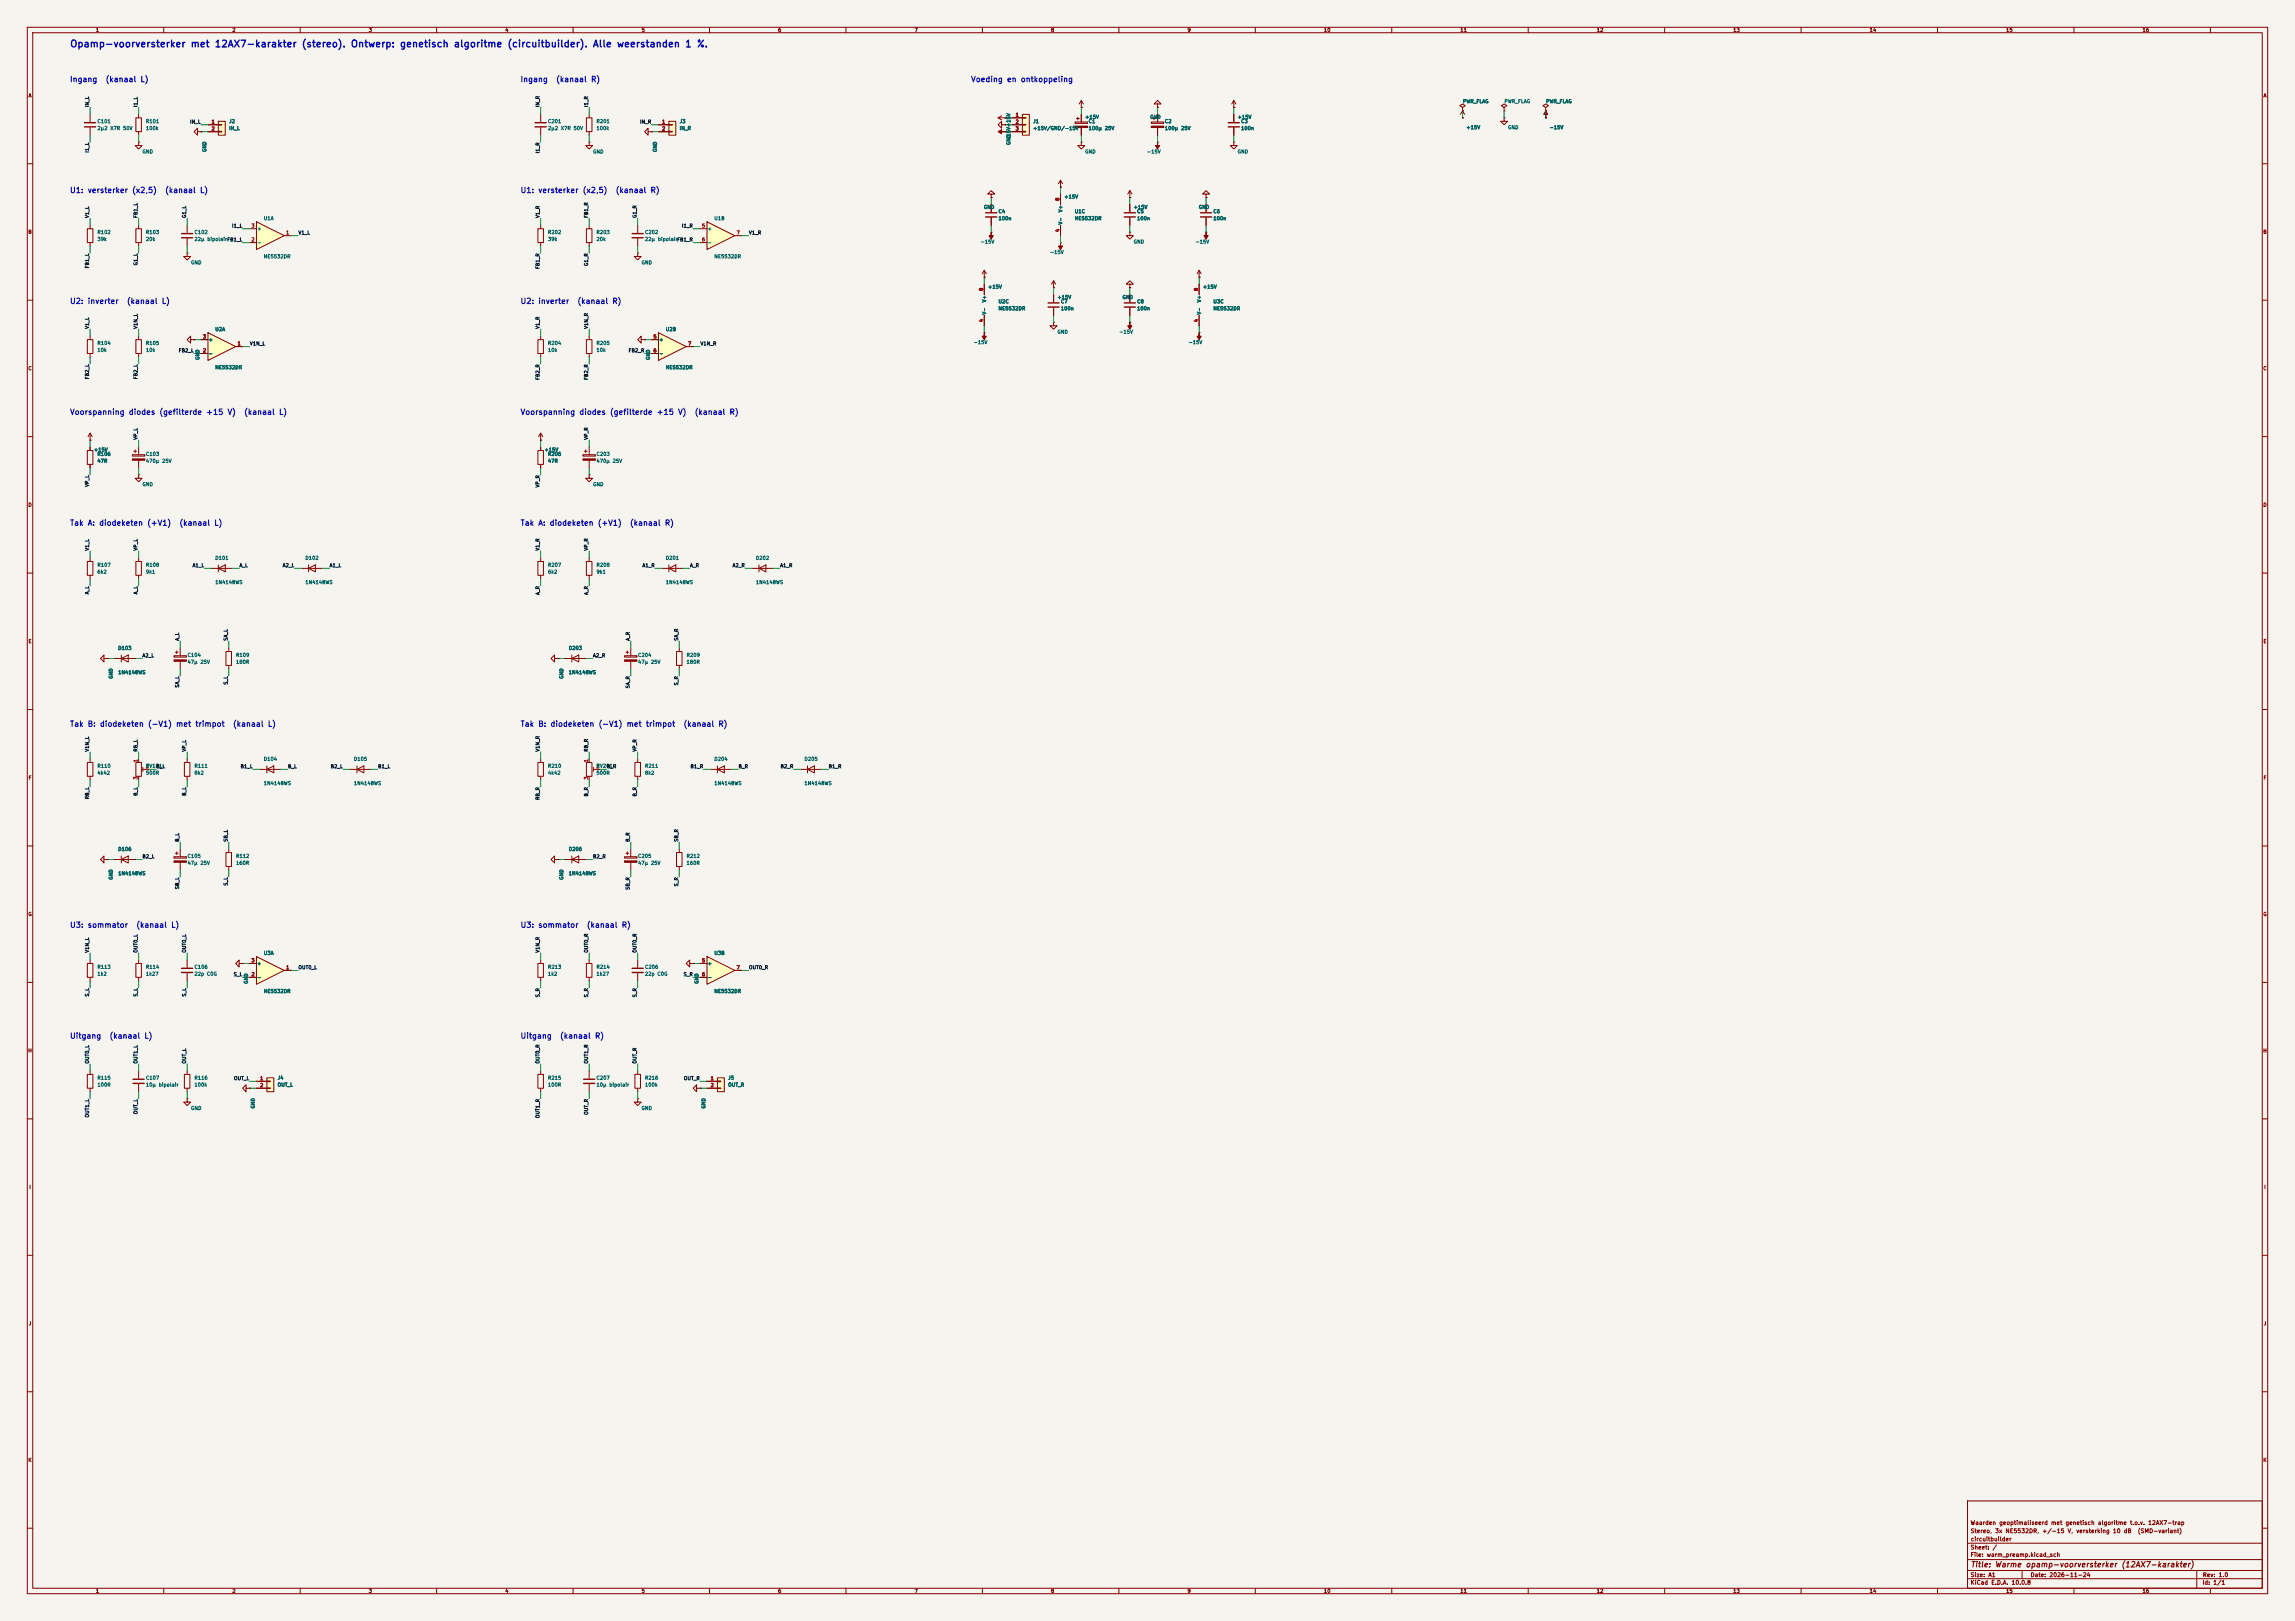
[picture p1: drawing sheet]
<svg xmlns="http://www.w3.org/2000/svg" width="841mm" height="594mm" viewBox="0 0 841 594" stroke-linecap="round" stroke-linejoin="round" font-family="sans-serif">
<defs><g id="words">
<text font-size="2.5" fill="#0000c2" x="25.5" y="18">Opamp-voorversterker met 12AX7-karakter (stereo). Ontwerp: genetisch algoritme (circuitbuilder). Alle weerstanden 1 %.</text>
<g font-size="2" fill="#0000c2">
<text x="25.5" y="30.6">Ingang</text>
<text x="38.5" y="30.6">(kanaal L)</text>
<text x="190.6" y="30.6">Ingang</text>
<text x="203.6" y="30.6">(kanaal R)</text>
<text x="355.7" y="30.6">Voeding en ontkoppeling</text>
<text x="25.5" y="71.2">U1: versterker (x2,5)</text>
<text x="60.3" y="71.2">(kanaal L)</text>
<text x="190.6" y="71.2">U1: versterker (x2,5)</text>
<text x="225.4" y="71.2">(kanaal R)</text>
<text x="25.5" y="111.8">U2: inverter</text>
<text x="46.3" y="111.8">(kanaal L)</text>
<text x="190.6" y="111.8">U2: inverter</text>
<text x="211.4" y="111.8">(kanaal R)</text>
<text x="25.5" y="152.5">Voorspanning diodes (gefilterde +15 V)</text>
<text x="89.3" y="152.5">(kanaal L)</text>
<text x="190.6" y="152.5">Voorspanning diodes (gefilterde +15 V)</text>
<text x="254.4" y="152.5">(kanaal R)</text>
<text x="25.5" y="193.1">Tak A: diodeketen (+V1)</text>
<text x="65.6" y="193.1">(kanaal L)</text>
<text x="190.6" y="193.1">Tak A: diodeketen (+V1)</text>
<text x="230.7" y="193.1">(kanaal R)</text>
<text x="25.5" y="266.8">Tak B: diodeketen (-V1) met trimpot</text>
<text x="85.2" y="266.8">(kanaal L)</text>
<text x="190.6" y="266.8">Tak B: diodeketen (-V1) met trimpot</text>
<text x="250.3" y="266.8">(kanaal R)</text>
<text x="25.5" y="340.4">U3: sommator</text>
<text x="49.7" y="340.4">(kanaal L)</text>
<text x="190.6" y="340.4">U3: sommator</text>
<text x="214.8" y="340.4">(kanaal R)</text>
<text x="25.5" y="381.1">Uitgang</text>
<text x="39.9" y="381.1">(kanaal L)</text>
<text x="190.6" y="381.1">Uitgang</text>
<text x="205" y="381.1">(kanaal R)</text>
</g>
<text font-size="2" fill="#840000" x="722" y="574.8">Title: Warme opamp-voorversterker (12AX7-karakter)</text>
<g font-size="1.5" fill="#840000">
<text x="721.9" y="562.1">Stereo, 3x NE5532DR, +/-15 V, versterking 10 dB</text>
<text x="721.9" y="559.1">Waarden geoptimaliseerd met genetisch algoritme t.o.v. 12AX7-trap</text>
<text x="783.2" y="562.1">(SMD-variant)</text>
<text x="721.9" y="568.1">Sheet: /</text>
<text x="722" y="565.1">circuitbuilder</text>
<text x="721.9" y="570.8">File: warm_preamp.kicad_sch</text>
<text x="721.9" y="581">KiCad E.D.A. 10.0.8</text>
<text x="721.9" y="578.2">Size: A1</text>
<text x="743.9" y="578.2">Date: 2026-11-24</text>
<text x="806.9" y="581">Id: 1/1</text>
<text x="807" y="578.2">Rev: 1.0</text>
</g>
<g font-size="1.3" fill="#840000">
<text x="35" y="12">1</text>
<text x="85" y="12">2</text>
<text x="135" y="12">3</text>
<text x="185" y="12">4</text>
<text x="235" y="12">5</text>
<text x="285" y="12">6</text>
<text x="335" y="12">7</text>
<text x="385" y="12">8</text>
<text x="435" y="12">9</text>
<text x="485" y="12">10</text>
<text x="535" y="12">11</text>
<text x="585" y="12">12</text>
<text x="635" y="12">13</text>
<text x="685" y="12">14</text>
<text x="735" y="12">15</text>
<text x="785" y="12">16</text>
<text x="10.3" y="36">A</text>
<text x="829.3" y="36">A</text>
<text x="10.2" y="86">B</text>
<text x="829.2" y="86">B</text>
<text x="10.2" y="136">C</text>
<text x="829.2" y="136">C</text>
<text x="10.2" y="186">D</text>
<text x="829.2" y="186">D</text>
<text x="10.3" y="236">E</text>
<text x="829.3" y="236">E</text>
<text x="10.3" y="286">F</text>
<text x="829.3" y="286">F</text>
<text x="10.2" y="336">G</text>
<text x="829.2" y="336">G</text>
<text x="10.2" y="386">H</text>
<text x="829.2" y="386">H</text>
<text x="10.6" y="436">I</text>
<text x="829.6" y="436">I</text>
<text x="10.4" y="486">J</text>
<text x="829.4" y="486">J</text>
<text x="10.2" y="536">K</text>
<text x="829.2" y="536">K</text>
<text x="35" y="584">1</text>
<text x="85" y="584">2</text>
<text x="135" y="584">3</text>
<text x="185" y="584">4</text>
<text x="235" y="584">5</text>
<text x="285" y="584">6</text>
<text x="335" y="584">7</text>
<text x="385" y="584">8</text>
<text x="435" y="584">9</text>
<text x="485" y="584">10</text>
<text x="535" y="584">11</text>
<text x="585" y="584">12</text>
<text x="635" y="584">13</text>
<text x="685" y="584">14</text>
<text x="735" y="584">15</text>
<text x="785" y="584">16</text>
</g>
<g font-size="1.3" fill="#0f0f0f">
<text x="32.9" y="39.4" transform="rotate(-90 32.9 39.4)">IN_L</text>
<text x="50.7" y="39.4" transform="rotate(-90 50.7 39.4)">I1_L</text>
<text x="198" y="39.4" transform="rotate(-90 198 39.4)">IN_R</text>
<text x="215.8" y="39.4" transform="rotate(-90 215.8 39.4)">I1_R</text>
<text x="69.5" y="45.6">IN_L</text>
<text x="234.4" y="45.6">IN_R</text>
<text x="32.9" y="56.1" transform="rotate(-90 32.9 56.1)">I1_L</text>
<text x="198" y="56.3" transform="rotate(-90 198 56.3)">I1_R</text>
<text x="32.9" y="80" transform="rotate(-90 32.9 80)">V1_L</text>
<text x="50.7" y="80" transform="rotate(-90 50.7 80)">FB1_L</text>
<text x="68.5" y="80" transform="rotate(-90 68.5 80)">G1_L</text>
<text x="84.9" y="83.7">I1_L</text>
<text x="198" y="80" transform="rotate(-90 198 80)">V1_R</text>
<text x="215.8" y="80" transform="rotate(-90 215.8 80)">FB1_R</text>
<text x="233.6" y="80" transform="rotate(-90 233.6 80)">G1_R</text>
<text x="249.7" y="83.7">I1_R</text>
<text x="109.2" y="86.2">V1_L</text>
<text x="274.3" y="86.2">V1_R</text>
<text x="32.9" y="98.5" transform="rotate(-90 32.9 98.5)">FB1_L</text>
<text x="50.7" y="97.4" transform="rotate(-90 50.7 97.4)">G1_L</text>
<text x="198" y="98.7" transform="rotate(-90 198 98.7)">FB1_R</text>
<text x="215.8" y="97.7" transform="rotate(-90 215.8 97.7)">G1_R</text>
<text x="32.9" y="120.7" transform="rotate(-90 32.9 120.7)">V1_L</text>
<text x="50.7" y="120.7" transform="rotate(-90 50.7 120.7)">V1N_L</text>
<text x="198" y="120.7" transform="rotate(-90 198 120.7)">V1_R</text>
<text x="215.8" y="120.7" transform="rotate(-90 215.8 120.7)">V1N_R</text>
<text x="65.3" y="129.4">FB2_L</text>
<text x="91.4" y="126.9">V1N_L</text>
<text x="230.2" y="129.4">FB2_R</text>
<text x="256.5" y="126.9">V1N_R</text>
<text x="32.9" y="139.1" transform="rotate(-90 32.9 139.1)">FB2_L</text>
<text x="50.7" y="139.1" transform="rotate(-90 50.7 139.1)">FB2_L</text>
<text x="198" y="139.4" transform="rotate(-90 198 139.4)">FB2_R</text>
<text x="215.8" y="139.4" transform="rotate(-90 215.8 139.4)">FB2_R</text>
<text x="50.7" y="161.3" transform="rotate(-90 50.7 161.3)">VP_L</text>
<text x="215.8" y="161.3" transform="rotate(-90 215.8 161.3)">VP_R</text>
<text x="32.9" y="178.6" transform="rotate(-90 32.9 178.6)">VP_L</text>
<text x="198" y="178.8" transform="rotate(-90 198 178.8)">VP_R</text>
<text x="32.9" y="202" transform="rotate(-90 32.9 202)">V1_L</text>
<text x="50.7" y="202" transform="rotate(-90 50.7 202)">VP_L</text>
<text x="198" y="202" transform="rotate(-90 198 202)">V1_R</text>
<text x="215.8" y="202" transform="rotate(-90 215.8 202)">VP_R</text>
<text x="70.4" y="208.2">A1_L</text>
<text x="87.6" y="208.2">A_L</text>
<text x="103.4" y="208.2">A2_L</text>
<text x="120.6" y="208.2">A1_L</text>
<text x="235.3" y="208.2">A1_R</text>
<text x="252.7" y="208.2">A_R</text>
<text x="268.3" y="208.2">A2_R</text>
<text x="285.7" y="208.2">A1_R</text>
<text x="32.9" y="217.9" transform="rotate(-90 32.9 217.9)">A_L</text>
<text x="50.7" y="217.9" transform="rotate(-90 50.7 217.9)">A_L</text>
<text x="198" y="218.2" transform="rotate(-90 198 218.2)">A_R</text>
<text x="215.8" y="218.2" transform="rotate(-90 215.8 218.2)">A_R</text>
<text x="65.9" y="235" transform="rotate(-90 65.9 235)">A_L</text>
<text x="83.7" y="235" transform="rotate(-90 83.7 235)">SA_L</text>
<text x="231" y="235" transform="rotate(-90 231 235)">A_R</text>
<text x="248.8" y="235" transform="rotate(-90 248.8 235)">SA_R</text>
<text x="52" y="241.2">A2_L</text>
<text x="217.1" y="241.2">A2_R</text>
<text x="83.7" y="251.1" transform="rotate(-90 83.7 251.1)">S_L</text>
<text x="248.8" y="251.3" transform="rotate(-90 248.8 251.3)">S_R</text>
<text x="65.9" y="252.2" transform="rotate(-90 65.9 252.2)">SA_L</text>
<text x="231" y="252.4" transform="rotate(-90 231 252.4)">SA_R</text>
<text x="32.9" y="275.6" transform="rotate(-90 32.9 275.6)">V1N_L</text>
<text x="50.7" y="275.6" transform="rotate(-90 50.7 275.6)">RB_L</text>
<text x="68.5" y="275.6" transform="rotate(-90 68.5 275.6)">VP_L</text>
<text x="198" y="275.6" transform="rotate(-90 198 275.6)">V1N_R</text>
<text x="215.8" y="275.6" transform="rotate(-90 215.8 275.6)">RB_R</text>
<text x="233.6" y="275.6" transform="rotate(-90 233.6 275.6)">VP_R</text>
<text x="57.1" y="281.8">B_L</text>
<text x="88" y="281.8">B1_L</text>
<text x="105.4" y="281.8">B_L</text>
<text x="121" y="281.8">B2_L</text>
<text x="138.4" y="281.8">B1_L</text>
<text x="222.2" y="281.8">B_R</text>
<text x="252.9" y="281.8">B1_R</text>
<text x="270.5" y="281.8">B_R</text>
<text x="285.9" y="281.8">B2_R</text>
<text x="303.5" y="281.8">B1_R</text>
<text x="32.9" y="293.1" transform="rotate(-90 32.9 293.1)">RB_L</text>
<text x="50.7" y="291.8" transform="rotate(-90 50.7 291.8)">B_L</text>
<text x="68.5" y="291.8" transform="rotate(-90 68.5 291.8)">B_L</text>
<text x="198" y="293.3" transform="rotate(-90 198 293.3)">RB_R</text>
<text x="215.8" y="292" transform="rotate(-90 215.8 292)">B_R</text>
<text x="233.6" y="292" transform="rotate(-90 233.6 292)">B_R</text>
<text x="65.9" y="308.6" transform="rotate(-90 65.9 308.6)">B_L</text>
<text x="83.7" y="308.6" transform="rotate(-90 83.7 308.6)">SB_L</text>
<text x="231" y="308.6" transform="rotate(-90 231 308.6)">B_R</text>
<text x="248.8" y="308.6" transform="rotate(-90 248.8 308.6)">SB_R</text>
<text x="52" y="314.8">B2_L</text>
<text x="217.1" y="314.8">B2_R</text>
<text x="65.9" y="326" transform="rotate(-90 65.9 326)">SB_L</text>
<text x="83.7" y="324.7" transform="rotate(-90 83.7 324.7)">S_L</text>
<text x="231" y="326.3" transform="rotate(-90 231 326.3)">SB_R</text>
<text x="248.8" y="325" transform="rotate(-90 248.8 325)">S_R</text>
<text x="32.9" y="349.3" transform="rotate(-90 32.9 349.3)">V1N_L</text>
<text x="50.7" y="349.3" transform="rotate(-90 50.7 349.3)">OUT0_L</text>
<text x="68.5" y="349.3" transform="rotate(-90 68.5 349.3)">OUT0_L</text>
<text x="198" y="349.3" transform="rotate(-90 198 349.3)">V1N_R</text>
<text x="215.8" y="349.3" transform="rotate(-90 215.8 349.3)">OUT0_R</text>
<text x="233.6" y="349.3" transform="rotate(-90 233.6 349.3)">OUT0_R</text>
<text x="85.5" y="358">S_L</text>
<text x="109.2" y="355.5">OUT0_L</text>
<text x="250.3" y="358">S_R</text>
<text x="274.3" y="355.5">OUT0_R</text>
<text x="32.9" y="365.4" transform="rotate(-90 32.9 365.4)">S_L</text>
<text x="50.7" y="365.4" transform="rotate(-90 50.7 365.4)">S_L</text>
<text x="68.5" y="365.4" transform="rotate(-90 68.5 365.4)">S_L</text>
<text x="198" y="365.6" transform="rotate(-90 198 365.6)">S_R</text>
<text x="215.8" y="365.6" transform="rotate(-90 215.8 365.6)">S_R</text>
<text x="233.6" y="365.6" transform="rotate(-90 233.6 365.6)">S_R</text>
<text x="32.9" y="389.9" transform="rotate(-90 32.9 389.9)">OUT0_L</text>
<text x="50.7" y="389.9" transform="rotate(-90 50.7 389.9)">OUT1_L</text>
<text x="68.5" y="389.9" transform="rotate(-90 68.5 389.9)">OUT_L</text>
<text x="198" y="389.9" transform="rotate(-90 198 389.9)">OUT0_R</text>
<text x="215.8" y="389.9" transform="rotate(-90 215.8 389.9)">OUT1_R</text>
<text x="233.6" y="389.9" transform="rotate(-90 233.6 389.9)">OUT_R</text>
<text x="85.6" y="396.1">OUT_L</text>
<text x="250.4" y="396.1">OUT_R</text>
<text x="32.9" y="409.7" transform="rotate(-90 32.9 409.7)">OUT1_L</text>
<text x="50.7" y="408.4" transform="rotate(-90 50.7 408.4)">OUT_L</text>
<text x="198" y="409.9" transform="rotate(-90 198 409.9)">OUT1_R</text>
<text x="215.8" y="408.7" transform="rotate(-90 215.8 408.7)">OUT_R</text>
</g>
<g font-size="1.3" fill="#006464">
<text x="535.9" y="38.1">PWR_FLAG</text>
<text x="551.2" y="38.1">PWR_FLAG</text>
<text x="566.4" y="38.1">PWR_FLAG</text>
<text x="35.5" y="45.4">C101</text>
<text x="35.5" y="48">2µ2 X7R 50V</text>
<text x="53.3" y="45.4">R101</text>
<text x="53.3" y="48">100k</text>
<text x="83.8" y="45.4">J2</text>
<text x="83.8" y="48">IN_L</text>
<text x="200.6" y="45.4">C201</text>
<text x="200.6" y="48">2µ2 X7R 50V</text>
<text x="218.4" y="45.4">R201</text>
<text x="218.4" y="48">100k</text>
<text x="248.9" y="45.4">J3</text>
<text x="248.9" y="48">IN_R</text>
<text x="378.4" y="45.4">J1</text>
<text x="378.4" y="48">+15V/GND/-15V</text>
<text x="397.5" y="43.8">+15V</text>
<text x="398.8" y="45.4">C1</text>
<text x="398.8" y="48">100µ 25V</text>
<text x="421.3" y="43.8">GND</text>
<text x="426.7" y="45.4">C2</text>
<text x="426.7" y="48">100µ 25V</text>
<text x="453.4" y="43.8">+15V</text>
<text x="454.6" y="45.4">C3</text>
<text x="454.6" y="48">100n</text>
<text x="537.2" y="47.6">+15V</text>
<text x="552.4" y="47.6">GND</text>
<text x="567.7" y="47.6">-15V</text>
<text x="370.5" y="53.3" transform="rotate(-90 370.5 53.3)">GND</text>
<text x="370.5" y="51.8" transform="rotate(-90 370.5 51.8)">-15V+15V</text>
<text x="52.1" y="56.5">GND</text>
<text x="75.9" y="55.9" transform="rotate(-90 75.9 55.9)">GND</text>
<text x="217.2" y="56.5">GND</text>
<text x="241" y="55.9" transform="rotate(-90 241 55.9)">GND</text>
<text x="397.5" y="56.5">GND</text>
<text x="420.1" y="56.5">-15V</text>
<text x="453.4" y="56.5">GND</text>
<text x="360.4" y="76.9">GND</text>
<text x="389.6" y="77.9" transform="rotate(-90 389.6 77.9)">V+</text>
<text x="389.9" y="73">+15V</text>
<text x="415.3" y="76.9">+15V</text>
<text x="439.1" y="76.9">GND</text>
<text x="96.5" y="81">U1A</text>
<text x="261.6" y="81">U1B</text>
<text x="365.7" y="78.4">C4</text>
<text x="365.7" y="81">100n</text>
<text x="389.6" y="82.4" transform="rotate(-90 389.6 82.4)">V-</text>
<text x="393.7" y="78.4">U1C</text>
<text x="393.7" y="81">NE5532DR</text>
<text x="416.5" y="78.4">C5</text>
<text x="416.5" y="81">100n</text>
<text x="444.5" y="78.4">C6</text>
<text x="444.5" y="81">100n</text>
<text x="35.5" y="86.1">R102</text>
<text x="35.5" y="88.6">39k</text>
<text x="53.3" y="86.1">R103</text>
<text x="53.3" y="88.6">20k</text>
<text x="71.1" y="86.1">C102</text>
<text x="71.1" y="88.6">22µ bipolairFB1_L</text>
<text x="94.1" y="89.9">-</text>
<text x="94.1" y="84.8">+</text>
<text x="200.6" y="86.1">R202</text>
<text x="200.6" y="88.6">39k</text>
<text x="218.4" y="86.1">R203</text>
<text x="218.4" y="88.6">20k</text>
<text x="236.2" y="86.1">C202</text>
<text x="236.2" y="88.6">22µ bipolairFB1_R</text>
<text x="259.2" y="84.8">+</text>
<text x="259.2" y="89.9">-</text>
<text x="359.2" y="89.6">-15V</text>
<text x="415.3" y="89.6">GND</text>
<text x="437.9" y="89.6">-15V</text>
<text x="96.5" y="94.9">NE5532DR</text>
<text x="261.6" y="94.9">NE5532DR</text>
<text x="384.6" y="93.4">-15V</text>
<text x="69.8" y="97.2">GND</text>
<text x="234.9" y="97.2">GND</text>
<text x="361.9" y="106.1">+15V</text>
<text x="440.7" y="106.1">+15V</text>
<text x="361.6" y="111" transform="rotate(-90 361.6 111)">V+</text>
<text x="365.7" y="111.5">U2C</text>
<text x="365.7" y="114">NE5532DR</text>
<text x="387.3" y="109.9">+15V</text>
<text x="388.6" y="111.5">C7</text>
<text x="388.6" y="114">100n</text>
<text x="411.2" y="109.9">GND</text>
<text x="416.5" y="111.5">C8</text>
<text x="416.5" y="114">100n</text>
<text x="440.4" y="111" transform="rotate(-90 440.4 111)">V+</text>
<text x="444.5" y="111.5">U3C</text>
<text x="444.5" y="114">NE5532DR</text>
<text x="361.6" y="115.5" transform="rotate(-90 361.6 115.5)">V-</text>
<text x="440.4" y="115.5" transform="rotate(-90 440.4 115.5)">V-</text>
<text x="76.3" y="125.4">+</text>
<text x="78.7" y="121.6">U2A</text>
<text x="241.4" y="125.4">+</text>
<text x="243.8" y="121.6">U2B</text>
<text x="387.3" y="122.6">GND</text>
<text x="410" y="122.6">-15V</text>
<text x="35.5" y="126.7">R104</text>
<text x="35.5" y="129.2">10k</text>
<text x="53.3" y="126.7">R105</text>
<text x="53.3" y="129.2">10k</text>
<text x="76.3" y="130.5">-</text>
<text x="200.6" y="126.7">R204</text>
<text x="200.6" y="129.2">10k</text>
<text x="218.4" y="126.7">R205</text>
<text x="218.4" y="129.2">10k</text>
<text x="241.4" y="130.5">-</text>
<text x="356.6" y="126.4">-15V</text>
<text x="435.4" y="126.4">-15V</text>
<text x="73.4" y="132.1" transform="rotate(-90 73.4 132.1)">GND</text>
<text x="78.7" y="135.6">NE5532DR</text>
<text x="238.5" y="132.1" transform="rotate(-90 238.5 132.1)">GND</text>
<text x="243.8" y="135.6">NE5532DR</text>
<text x="34.3" y="165.8">+15V</text>
<text x="35.5" y="167.3">R106</text>
<text x="53.3" y="167.3">C103</text>
<text x="199.4" y="165.8">+15V</text>
<text x="200.6" y="167.3">R206</text>
<text x="218.4" y="167.3">C203</text>
<text x="35.5" y="169.9">47R</text>
<text x="53.3" y="169.9">470µ 25V</text>
<text x="200.6" y="169.9">47R</text>
<text x="218.4" y="169.9">470µ 25V</text>
<text x="52.1" y="178.5">GND</text>
<text x="217.2" y="178.5">GND</text>
<text x="35.5" y="208">R107</text>
<text x="53.3" y="208">R108</text>
<text x="78.7" y="205.4">D101</text>
<text x="111.7" y="205.4">D102</text>
<text x="200.6" y="208">R207</text>
<text x="218.4" y="208">R208</text>
<text x="243.8" y="205.4">D201</text>
<text x="276.8" y="205.4">D202</text>
<text x="35.5" y="210.5">6k2</text>
<text x="53.3" y="210.5">9k1</text>
<text x="78.7" y="214.3">1N4148WS</text>
<text x="111.7" y="214.3">1N4148WS</text>
<text x="200.6" y="210.5">6k2</text>
<text x="218.4" y="210.5">9k1</text>
<text x="243.8" y="214.3">1N4148WS</text>
<text x="276.8" y="214.3">1N4148WS</text>
<text x="43.2" y="238.5">D103</text>
<text x="208.3" y="238.5">D203</text>
<text x="68.6" y="241">C104</text>
<text x="68.6" y="243.5">47µ 25V</text>
<text x="86.3" y="241">R109</text>
<text x="86.3" y="243.5">180R</text>
<text x="233.7" y="241">C204</text>
<text x="233.7" y="243.5">47µ 25V</text>
<text x="251.4" y="241">R209</text>
<text x="251.4" y="243.5">180R</text>
<text x="41.6" y="248.9" transform="rotate(-90 41.6 248.9)">GND</text>
<text x="43.2" y="247.3">1N4148WS</text>
<text x="206.7" y="248.9" transform="rotate(-90 206.7 248.9)">GND</text>
<text x="208.3" y="247.3">1N4148WS</text>
<text x="35.5" y="281.6">R110</text>
<text x="53.3" y="281.6">RV101</text>
<text x="71.1" y="281.6">R111</text>
<text x="96.5" y="279.1">D104</text>
<text x="129.5" y="279.1">D105</text>
<text x="200.6" y="281.6">R210</text>
<text x="218.4" y="281.6">RV201</text>
<text x="236.2" y="281.6">R211</text>
<text x="261.6" y="279.1">D204</text>
<text x="294.6" y="279.1">D205</text>
<text x="35.5" y="284.2">4k42</text>
<text x="53.3" y="284.2">500R</text>
<text x="71.1" y="284.2">8k2</text>
<text x="96.5" y="288">1N4148WS</text>
<text x="129.5" y="288">1N4148WS</text>
<text x="200.6" y="284.2">4k42</text>
<text x="218.4" y="284.2">500R</text>
<text x="236.2" y="284.2">8k2</text>
<text x="261.6" y="288">1N4148WS</text>
<text x="294.6" y="288">1N4148WS</text>
<text x="43.2" y="312.1">D106</text>
<text x="68.6" y="314.7">C105</text>
<text x="68.6" y="317.2">47µ 25V</text>
<text x="86.3" y="314.7">R112</text>
<text x="86.3" y="317.2">160R</text>
<text x="208.3" y="312.1">D206</text>
<text x="233.7" y="314.7">C205</text>
<text x="233.7" y="317.2">47µ 25V</text>
<text x="251.4" y="314.7">R212</text>
<text x="251.4" y="317.2">160R</text>
<text x="41.6" y="322.6" transform="rotate(-90 41.6 322.6)">GND</text>
<text x="43.2" y="321">1N4148WS</text>
<text x="206.7" y="322.6" transform="rotate(-90 206.7 322.6)">GND</text>
<text x="208.3" y="321">1N4148WS</text>
<text x="96.5" y="350.2">U3A</text>
<text x="261.6" y="350.2">U3B</text>
<text x="35.5" y="355.3">R113</text>
<text x="35.5" y="357.8">1k2</text>
<text x="53.3" y="355.3">R114</text>
<text x="53.3" y="357.8">1k27</text>
<text x="71.1" y="355.3">C106</text>
<text x="71.1" y="357.8">22p C0G</text>
<text x="94.1" y="359.1">-</text>
<text x="94.1" y="354">+</text>
<text x="200.6" y="355.3">R213</text>
<text x="200.6" y="357.8">1k2</text>
<text x="218.4" y="355.3">R214</text>
<text x="218.4" y="357.8">1k27</text>
<text x="236.2" y="355.3">C206</text>
<text x="236.2" y="357.8">22p C0G</text>
<text x="259.2" y="354">+</text>
<text x="259.2" y="359.1">-</text>
<text x="91.1" y="360.7" transform="rotate(-90 91.1 360.7)">GND</text>
<text x="96.5" y="364.2">NE5532DR</text>
<text x="256.2" y="360.7" transform="rotate(-90 256.2 360.7)">GND</text>
<text x="261.6" y="364.2">NE5532DR</text>
<text x="35.5" y="395.9">R115</text>
<text x="53.3" y="395.9">C107</text>
<text x="71.1" y="395.9">R116</text>
<text x="101.6" y="395.9">J4</text>
<text x="200.6" y="395.9">R215</text>
<text x="218.4" y="395.9">C207</text>
<text x="236.2" y="395.9">R216</text>
<text x="266.7" y="395.9">J5</text>
<text x="35.5" y="398.5">100R</text>
<text x="53.3" y="398.5">10µ bipolair</text>
<text x="71.1" y="398.5">100k</text>
<text x="101.6" y="398.5">OUT_L</text>
<text x="200.6" y="398.5">100R</text>
<text x="218.4" y="398.5">10µ bipolair</text>
<text x="236.2" y="398.5">100k</text>
<text x="266.7" y="398.5">OUT_R</text>
<text x="69.8" y="407.1">GND</text>
<text x="93.7" y="406.4" transform="rotate(-90 93.7 406.4)">GND</text>
<text x="234.9" y="407.1">GND</text>
<text x="258.8" y="406.4" transform="rotate(-90 258.8 406.4)">GND</text>
</g>
<g font-size="1.3" fill="#a90000">
<text x="77.4" y="45.6">1</text>
<text x="242.5" y="45.6">1</text>
<text x="372" y="43">1</text>
<text x="372" y="45.6">2</text>
<text x="77.4" y="48.1">2</text>
<text x="242.5" y="48.1">2</text>
<text x="372" y="48.1">3</text>
<text x="388.5" y="73.8" transform="rotate(-90 388.5 73.8)">8</text>
<text x="92" y="83.7">3</text>
<text x="257.1" y="83.7">5</text>
<text x="92" y="88.8">2</text>
<text x="104.7" y="86.2">1</text>
<text x="257.1" y="88.8">6</text>
<text x="269.8" y="86.2">7</text>
<text x="388.5" y="85.2" transform="rotate(-90 388.5 85.2)">4</text>
<text x="360.5" y="106.8" transform="rotate(-90 360.5 106.8)">8</text>
<text x="439.3" y="106.8" transform="rotate(-90 439.3 106.8)">8</text>
<text x="360.5" y="118.2" transform="rotate(-90 360.5 118.2)">4</text>
<text x="439.3" y="118.2" transform="rotate(-90 439.3 118.2)">4</text>
<text x="74.2" y="124.3">3</text>
<text x="239.3" y="124.3">5</text>
<text x="74.2" y="129.4">2</text>
<text x="86.9" y="126.9">1</text>
<text x="239.3" y="129.4">6</text>
<text x="252" y="126.9">7</text>
<text x="50.7" y="279.5" transform="rotate(-90 50.7 279.5)">1</text>
<text x="53.2" y="281.8">2</text>
<text x="215.8" y="279.5" transform="rotate(-90 215.8 279.5)">1</text>
<text x="218.3" y="281.8">2</text>
<text x="50.7" y="285.8" transform="rotate(-90 50.7 285.8)">3</text>
<text x="215.8" y="285.8" transform="rotate(-90 215.8 285.8)">3</text>
<text x="92" y="352.9">3</text>
<text x="257.1" y="352.9">5</text>
<text x="92" y="358">2</text>
<text x="104.7" y="355.5">1</text>
<text x="257.1" y="358">6</text>
<text x="269.8" y="355.5">7</text>
<text x="95.2" y="396.1">1</text>
<text x="95.2" y="398.6">2</text>
<text x="260.3" y="396.1">1</text>
<text x="260.3" y="398.6">2</text>
</g>
</g></defs>
<path d="M0 0h841v594h-841z" fill="#f5f4ef" stroke="#f5f4ef" stroke-width=".37"/>
<g fill="none" stroke="#840000" stroke-width=".37">
<path d="M10 10h821v574h-821zM12 12h817v570h-817zM60 10v2M110 10v2M160 10v2M210 10v2M260 10v2M310 10v2M360 10v2M410 10v2M460 10v2M510 10v2"/>
<path d="M560 10v2M610 10v2M660 10v2M710 10v2M760 10v2M810 10v2M10 60h2M72.4 48.3v-1.3l-1.3 1.3 1.3 1.2v-1.2h1.3M73.7 48.3h.1M829 60h2M49.8 83.8h2v5.1h-2zM50.8 82.5v1.3"/>
<path d="M50.8 88.9v1.3M68.6 92.7v1.3h1.2l-1.2 1.2-1.3-1.2h1.3M68.6 92.7h.1M10 110h2M829 110h2M32 124.5h2v5h-2zM33 123.2v1.3M33 129.5v1.3M49.8 124.5h2v5h-2zM50.8 123.2v1.3M50.8 129.5v1.3M10 160h2"/>
<path d="M829 160h2M10 210h2M32 205.7h2v5.1h-2zM33 204.5v1.2M33 210.8v1.3M829 210h2M10 260h2M829 260h2M10 310h2M829 310h2M10 360h2M233.7 351.8v2.8"/>
<path d="M233.7 356.6v2.8M829 360h2M10 410h2M829 410h2M10 460h2M829 460h2M10 510h2M829 510h2M10 560h2M721 550h108v32h-108zM829 560h2M721 578.5h108"/>
<path d="M721 575.5h108M721 571.5h108M721 565.5h108M741 575.5v3M805 575.5v6.5M60 582v2M110 582v2M160 582v2M210 582v2M260 582v2M310 582v2M360 582v2"/>
<path d="M410 582v2M460 582v2M510 582v2M560 582v2M610 582v2M660 582v2M710 582v2M760 582v2M810 582v2"/>
</g>
<path d="M231.6 354.8h4.1M231.6 356.4h4.1" fill="none" stroke="#840000" stroke-width=".51"/>
<path d="M76.2 121.9l10.2 5.1-10.2 5.1z" fill="#ffffc2"/>
<g fill="none" stroke="#840000" stroke-width=".37">
<path d="M69.8 124.5v-1.3l-1.2 1.3 1.2 1.2v-1.2h1.3M71.1 124.5h.1M73.7 129.5h2.5M73.7 124.5h2.5M76.2 121.9l10.2 5.1-10.2 5.1zM86.4 127h2.5M33 158.7v2.6M33 158.7l-.7 1.3M33 158.7l.8 1.3M32 165.1h2v5.1h-2zM33 161.3h.1M33 163.8v1.3"/>
<path d="M33 170.2v1.2M48.5 166.6h4.6v.5h-4.6zM49 165.4h1M49.5 164.8v1.1M50.8 174v1.3h1.3l-1.3 1.2-1.3-1.2h1.3M50.8 174h.1M50.8 163.8v2.8M50.8 168.7v2.7M49.8 205.7h2v5.1h-2zM50.8 204.5v1.2M50.8 210.8v1.3M77.5 208.3h7.6"/>
<path d="M80 208.3l2.5-1.3v2.5zM80 207v2.5M203.2 315v-1.3l-1.3 1.3 1.3 1.2v-1.2h1.3M204.5 315h.1M197.1 393.7h2v5.1h-2zM198.1 392.4v1.3M198.1 398.8v1.2"/>
</g>
<path d="M48.5 168.1h4.6v.6h-4.6z" fill="#840000" stroke="#840000" stroke-width=".37"/>
<path d="M94 81.3l10.1 5.1-10.1 5z" fill="#ffffc2"/>
<path d="M91.4 88.9h2.6M91.4 83.8h2.6M94 81.3l10.1 5.1-10.1 5zM104.1 86.4h2.6" fill="none" stroke="#840000" stroke-width=".37"/>
<path d="M80 44.4h2.5v5.1h-2.5z" fill="#ffffc2"/>
<g fill="none" stroke="#840000" stroke-width=".37">
<path d="M76.2 45.7h3.8M76.2 48.3h3.8M80 44.4h2.5v5.1h-2.5zM80 45.6h1.3v.2h-1.3zM80 48.1h1.3v.3h-1.3zM215.9 52.1v1.2h1.3l-1.3 1.3-1.3-1.3h1.3M215.9 52.1h.1M237.5 48.3v-1.3l-1.3 1.3 1.3 1.2v-1.2h1.3M238.8 48.3h.1M68.6 82.5v2.8M68.6 87.4v2.8M197.1 83.8h2v5.1h-2z"/>
<path d="M198.1 82.5v1.3M198.1 88.9v1.3M214.9 83.8h2v5.1h-2zM215.9 82.5v1.3M215.9 88.9v1.3M233.7 92.7v1.3h1.2l-1.2 1.2-1.3-1.2h1.3M233.7 92.7h.1M233.7 82.5v2.8M233.7 87.4v2.8M110.5 208.3h7.6M113 208.3l2.6-1.3v2.5zM113 207v2.5"/>
<path d="M64.3 239h1M64.8 238.5v1M66 237.5v2.8M82.8 238.8h2v5h-2zM83.8 237.5v1.3M38.1 241.3v-1.3l-1.3 1.3 1.3 1.3v-1.3h1.3M39.4 241.3h.1M41.9 241.3h7.6M44.4 241.3l2.6-1.3v2.6zM44.4 240v2.6M63.8 240.3h4.5v.5h-4.5zM66 242.3v2.8"/>
<path d="M83.8 243.8v1.3M32 279.4h2v5.1h-2zM33 278.1v1.3M214.9 279.4h2v5.1h-2zM215.9 278.1v1.3M33 284.5v1.2M215.9 284.5v1.2M217.4 281.2v1.5M217.4 281.9h2.3M215.9 392.4v2.8M215.9 397.3v2.7M232.7 393.7h2v5.1h-2z"/>
<path d="M233.7 392.4v1.3M233.7 398.8v1.2M233.7 402.6v1.3h1.2l-1.2 1.2-1.3-1.2h1.3M233.7 402.6h.1"/>
</g>
<path d="M66.5 85.6h4.1M66.5 87.1h4.1M231.6 85.6h4.1M231.6 87.1h4.1M213.9 395.5h4M213.9 397h4" fill="none" stroke="#840000" stroke-width=".51"/>
<path d="M63.8 241.8h4.5v.5h-4.5z" fill="#840000" stroke="#840000" stroke-width=".37"/>
<path d="M259.1 81.3l10.1 5.1-10.1 5z" fill="#ffffc2"/>
<path d="M198.1 41.9v2.8M198.1 46.7v2.8M214.9 43.2h2v5.1h-2zM215.9 41.9v1.3M215.9 48.3v1.2M256.5 83.8h2.6M256.5 88.9h2.6M259.1 81.3l10.1 5.1-10.1 5zM269.2 86.4h2.6" fill="none" stroke="#840000" stroke-width=".37"/>
<path d="M196.1 45h4.1M196.1 46.5h4.1" fill="none" stroke="#840000" stroke-width=".51"/>
<path d="M245.1 44.4h2.5v5.1h-2.5z" fill="#ffffc2"/>
<g fill="none" stroke="#840000" stroke-width=".37">
<path d="M241.3 45.7h3.8M241.3 48.3h3.8M245.1 44.4h2.5v5.1h-2.5zM245.1 45.6h1.3v.2h-1.3zM245.1 48.1h1.3v.3h-1.3zM367 45.7v-1.3l-1.2 1.3 1.2 1.3v-1.3h1.3M368.3 45.7h.1M388.6 68.6h.1M388.6 66l-.7 1.3M388.6 66l.8 1.3M388.6 66v2.6M49.8 279.4h2v5.1h-2z"/>
<path d="M50.8 278.1v1.3M67.6 279.4h2v5.1h-2zM68.6 278.1v1.3M50.8 284.5v1.2M52.3 281.2v1.5M52.3 281.9h2.3M68.6 284.5v1.2"/>
</g>
<path d="M259.1 350.5l10.1 5.1-10.1 5.1z" fill="#ffffc2"/>
<g fill="none" stroke="#840000" stroke-width=".37">
<path d="M197.1 124.5h2v5h-2zM198.1 123.2v1.3M198.1 129.5v1.3M214.9 124.5h2v5h-2zM215.9 123.2v1.3M215.9 129.5v1.3M198.1 158.7l-.7 1.3M198.1 158.7l.8 1.3M198.1 158.7v2.6M197.1 165.1h2v5.1h-2zM198.1 161.3h.1M198.1 163.8v1.3"/>
<path d="M198.1 170.2v1.2M213.6 166.6h4.6v.5h-4.6zM214.1 165.4h1M214.6 164.8v1.1M215.9 174v1.3h1.3l-1.3 1.2-1.3-1.2h1.3M215.9 174h.1M215.9 163.8v2.8M215.9 168.7v2.7M232.7 279.4h2v5.1h-2zM233.7 278.1v1.3M233.7 284.5v1.2M247.9 312.4h2v5.1h-2z"/>
<path d="M248.9 311.1v1.3M248.9 317.5v1.3M252.7 353.1v-1.3l-1.2 1.3 1.2 1.2v-1.2h1.3M254 353.1h.1M256.5 353.1h2.6M256.5 358.1h2.6M259.1 350.5l10.1 5.1-10.1 5.1zM269.2 355.6h2.6"/>
</g>
<path d="M213.6 168.1h4.6v.6h-4.6z" fill="#840000" stroke="#840000" stroke-width=".37"/>
<path d="M262.9 395h2.5v5h-2.5z" fill="#ffffc2"/>
<path d="M535.9 39.4l1.1-.7-1.1-.6-1 .6 1 .7v1.2M535.9 40.6h.1M95.2 281.9h7.7M97.8 281.9l2.5-1.2v2.5zM97.8 280.7v2.5M259.1 396.2h3.8M259.1 398.8h3.8M262.9 395h2.5v5h-2.5zM262.9 396.1h1.3v.3h-1.3zM262.9 398.7h1.3v.2h-1.3z" fill="none" stroke="#840000" stroke-width=".37"/>
<path d="M241.3 121.9l10.2 5.1-10.2 5.1z" fill="#ffffc2"/>
<g fill="none" stroke="#840000" stroke-width=".37">
<path d="M424.2 38.1h1.2l-1.2-1.3-1.3 1.3h1.3v1.3M424.2 39.4h.1M49.8 43.2h2v5.1h-2zM50.8 41.9v1.3M50.8 48.3v1.2M365.8 43.2l1.2 .7M365.8 43.2h2.5M367 42.4l-1.2 .8M368.3 43.2h.1M421.9 44.7h4.6v.5h-4.6zM422.4 43.4h1M422.9 42.9v1"/>
<path d="M424.2 52.1h.1M424.2 41.9v2.8M424.2 46.7v2.8M388.6 71.1v3.8M414 74.9v2.8M414 79.8v2.7M360.7 99.1v2.5M360.7 99.1l-.8 1.2M360.7 99.1l.7 1.2M388.6 88.9h.1M388.6 82.5v3.9M414 85.1v1.3h1.3l-1.3 1.2-1.3-1.2h1.3"/>
<path d="M414 85.1h.1M360.7 101.6h.1M360.7 104.1v3.8M360.7 115.6v3.8M386.1 105.4h.1M386.1 118.1v1.3h1.2l-1.2 1.2-1.3-1.2h1.3M386.1 118.1h.1M386.1 102.9l-.8 1.2M386.1 102.9l.7 1.2M386.1 102.9v2.5M386.1 107.9v2.8M386.1 112.8v2.8"/>
<path d="M414 104.1h1.3l-1.3-1.2-1.3 1.2h1.3v1.3M414 105.4h.1M414 118.1h.1M414 107.9v2.8M414 112.8v2.8M234.9 124.5v-1.3l-1.2 1.3 1.2 1.2v-1.2h1.3M236.2 124.5h.1M238.8 124.5h2.5M238.8 129.5h2.5M241.3 121.9l10.2 5.1-10.2 5.1zM251.5 127h2.5M360.7 121.9h.1"/>
<path d="M128.3 281.9h7.6M130.8 281.9l2.5-1.2v2.5zM130.8 280.7v2.5M38.1 315v-1.3l-1.3 1.3 1.3 1.2v-1.2h1.3M39.4 315h.1M41.9 315h7.6M44.4 315l2.6-1.3v2.5zM44.4 313.7v2.5M63.8 313.9h4.5v.6h-4.5zM64.3 312.7h1M64.8 312.2v1M66 311.1v2.8"/>
<path d="M66 316v2.8M82.8 312.4h2v5.1h-2zM83.8 311.1v1.3M83.8 317.5v1.3M228.9 313.9h4.5v.6h-4.5zM229.4 312.7h1M229.9 312.2v1M231.1 311.1v2.8M231.1 316v2.8M49.8 353.1h2v5h-2zM50.8 351.8v1.3M50.8 358.1v1.3"/>
<path d="M255.3 398.8v-1.3l-1.3 1.3 1.3 1.2v-1.2h1.2M256.5 398.8h.1"/>
</g>
<path d="M412 78h4.1M412 79.5h4.1M384 111h4.1M384 112.5h4.1M412 111h4.1M412 112.5h4.1" fill="none" stroke="#840000" stroke-width=".51"/>
<g fill="#840000" stroke="#840000" stroke-width=".37">
<path d="M360.7 121.9v1.3h.7l-.7 1.3-.8-1.3h.8z"/>
<path d="M388.6 88.9v1.3h.8l-.8 1.2-.7-1.2h.7z"/>
<path d="M228.9 315.5h4.5v.5h-4.5z"/>
<path d="M63.8 315.5h4.5v.5h-4.5z"/>
<path d="M414 118.1v1.3h.8l-.8 1.2-.7-1.2h.7z"/>
<path d="M421.9 46.2h4.6v.5h-4.6z"/>
<path d="M424.2 52.1v1.2h.7l-.7 1.3-.8-1.3h.8z"/>
</g>
<path d="M374.6 41.9h2.6v7.6h-2.6z" fill="#ffffc2"/>
<g fill="none" stroke="#840000" stroke-width=".37">
<path d="M33 41.9v2.8M33 46.7v2.8M368.3 48.3h.1M370.8 43.2h3.8M370.8 45.7h3.8M370.8 48.3h3.8M374.6 41.9h2.6v7.6h-2.6zM374.6 43.1h1.3v.2h-1.3zM374.6 45.6h1.3v.2h-1.3zM374.6 48.1h1.3v.3h-1.3zM396.2 52.1v1.2h1.3l-1.3 1.3-1.2-1.3h1.2M396.2 52.1h.1"/>
<path d="M414 72.4h.1M414 69.8l-.7 1.3M414 69.8l.8 1.3M414 69.8v2.6M260.3 281.9h7.7M262.9 281.9l2.5-1.2v2.5zM262.9 280.7v2.5M68.6 351.8v2.8M68.6 356.6v2.8"/>
</g>
<path d="M365.8 48.3l1.2-.8v.8h1.3h-1.3v.7z" fill="#840000" stroke="#840000" stroke-width=".37"/>
<path d="M31 45h4.1M31 46.5h4.1M66.5 354.8h4.1M66.5 356.4h4.1" fill="none" stroke="#840000" stroke-width=".51"/>
<path d="M94 350.5l10.1 5.1-10.1 5.1z" fill="#ffffc2"/>
<g fill="none" stroke="#840000" stroke-width=".37">
<path d="M396.2 39.4h.1M396.2 36.8l-.7 1.3M396.2 36.8l.8 1.3M396.2 36.8v2.6M452.1 39.4h.1M452.1 36.8v2.6M452.1 36.8l-.7 1.3M452.1 36.8l.8 1.3M551.2 39.4l1-.7-1-.6-1 .6 1 .7v1.2M566.4 39.4l1-.7-1-.6-1 .6 1 .7v1.2M394 44.7h4.5v.5h-4.5zM394.5 43.4h1"/>
<path d="M395 42.9v1M396.2 41.9v2.8M396.2 46.7v2.8M452.1 52.1v1.2h1.3l-1.3 1.3-1.3-1.3h1.3M452.1 52.1h.1M452.1 41.9v2.8M452.1 46.7v2.8M551.2 40.6h.1M566.4 40.6h.1M566.4 43.2h.1M363.2 71.1h1.3l-1.3-1.3-1.3 1.3h1.3v1.3M363.2 72.4h.1"/>
<path d="M363.2 74.9v2.8M363.2 79.8v2.7M442 71.1h1.2l-1.2-1.3-1.3 1.3h1.3v1.3M442 72.4h.1M442 74.9v2.8M442 79.8v2.7M32 83.8h2v5.1h-2zM33 82.5v1.3M33 88.9v1.3M363.2 85.1h.1M442 85.1h.1M242.6 208.3h7.6"/>
<path d="M245.1 208.3l2.5-1.3v2.5zM245.1 207v2.5M275.6 208.3h7.6M278.1 208.3l2.6-1.3v2.5zM278.1 207v2.5M247.9 238.8h2v5h-2zM248.9 237.5v1.3M203.2 241.3v-1.3l-1.3 1.3 1.3 1.3v-1.3h1.3M204.5 241.3h.1M248.9 243.8v1.3M293.4 281.9h7.6M295.9 281.9l2.5-1.2v2.5z"/>
<path d="M295.9 280.7v2.5M32 353.1h2v5h-2zM33 351.8v1.3M33 358.1v1.3M87.6 353.1v-1.3l-1.2 1.3 1.2 1.2v-1.2h1.3M88.9 353.1h.1M91.4 358.1h2.6M91.4 353.1h2.6M94 350.5l10.1 5.1-10.1 5.1zM104.1 355.6h2.6M32 393.7h2v5.1h-2zM33 392.4v1.3"/>
<path d="M33 398.8v1.2M50.8 392.4v2.8M50.8 397.3v2.7M67.6 393.7h2v5.1h-2zM68.6 392.4v1.3M68.6 398.8v1.2M68.6 402.6v1.3h1.2l-1.2 1.2-1.3-1.2h1.3M68.6 402.6h.1"/>
</g>
<g fill="#840000" stroke="#840000" stroke-width=".37">
<path d="M394 46.2h4.5v.5h-4.5z"/>
<path d="M363.2 85.1v1.3h.8l-.8 1.2-.7-1.2h.7z"/>
<path d="M566.4 40.6l.8 1.3h-.8v1.3v-1.3h-.7z"/>
<path d="M442 85.1v1.3h.7l-.7 1.2-.8-1.2h.8z"/>
</g>
<path d="M450.1 45h4.1M450.1 46.5h4.1M361.2 78h4.1M361.2 79.5h4.1M439.9 78h4.1M439.9 79.5h4.1M48.8 395.5h4M48.8 397h4" fill="none" stroke="#840000" stroke-width=".51"/>
<path d="M97.8 395h2.5v5h-2.5z" fill="#ffffc2"/>
<g fill="none" stroke="#840000" stroke-width=".37">
<path d="M396.2 39.4h.1M424.2 39.4h.1M452.1 39.4h.1M50.8 52.1v1.2h1.3l-1.3 1.3-1.3-1.3h1.3M50.8 52.1h.1M73.7 48.3h.1M76.2 45.7h3.8M76.2 48.3h3.8M238.8 48.3h.1M241.3 45.7h3.8M241.3 48.3h3.8M368.3 43.2h.1"/>
<path d="M368.3 45.7h.1M368.3 48.3h.1M370.8 45.7h3.8M370.8 48.3h3.8M370.8 43.2h3.8M396.2 41.9v2.8M396.2 46.7v2.8M424.2 41.9v2.8M424.2 46.7v2.8M452.1 41.9v2.8M452.1 46.7v2.8M535.9 43.2h.1"/>
<path d="M535.9 40.6h.1M535.9 40.6l-.7 1.3M535.9 40.6l.8 1.3M535.9 40.6v2.6M551.2 43.2v1.2h1.2l-1.2 1.3-1.3-1.3h1.3M551.2 43.2h.1M566.4 40.6h.1M566.4 43.2h.1M363.2 72.4h.1M363.2 74.9v2.8M363.2 79.8v2.7M388.6 68.6h.1"/>
<path d="M388.6 71.1v3.8M414 72.4h.1M414 74.9v2.8M414 79.8v2.7M442 72.4h.1M442 74.9v2.8M442 79.8v2.7M388.6 82.5v3.9M439.4 99.1v2.5M439.4 99.1l-.7 1.2M439.4 99.1l.8 1.2M360.7 101.6h.1"/>
<path d="M360.7 104.1v3.8M360.7 115.6v3.8M386.1 105.4h.1M386.1 107.9v2.8M386.1 112.8v2.8M414 105.4h.1M414 107.9v2.8M414 112.8v2.8M439.4 101.6h.1M439.4 104.1v3.8M439.4 115.6v3.8M71.1 124.5h.1"/>
<path d="M73.7 129.5h2.5M73.7 124.5h2.5M86.4 127h2.5M236.2 124.5h.1M238.8 129.5h2.5M238.8 124.5h2.5M251.5 127h2.5M439.4 121.9h.1M33 161.3h.1M33 163.8v1.3M33 170.2v1.2M198.1 161.3h.1"/>
<path d="M198.1 163.8v1.3M198.1 170.2v1.2M197.1 205.7h2v5.1h-2zM198.1 204.5v1.2M198.1 210.8v1.3M214.9 205.7h2v5.1h-2zM215.9 204.5v1.2M215.9 210.8v1.3M229.4 239h1M229.9 238.5v1M231.1 237.5v2.8M39.4 241.3h.1"/>
<path d="M41.9 241.3h2.5M47 241.3h2.5M204.5 241.3h.1M207 241.3h7.6M209.5 241.3l2.6-1.3v2.6zM209.5 240v2.6M228.9 240.3h4.5v.5h-4.5zM231.1 242.3v2.8M197.1 279.4h2v5.1h-2zM198.1 278.1v1.3M198.1 284.5v1.2M39.4 315h.1"/>
<path d="M41.9 315h2.5M47 315h2.5M204.5 315h.1M207 315h7.6M209.5 315l2.6-1.3v2.5zM209.5 313.7v2.5M88.9 353.1h.1M91.4 358.1h2.6M91.4 353.1h2.6M104.1 355.6h2.6M197.1 353.1h2v5h-2zM198.1 351.8v1.3"/>
<path d="M198.1 358.1v1.3M214.9 353.1h2v5h-2zM215.9 351.8v1.3M215.9 358.1v1.3M254 353.1h.1M256.5 358.1h2.6M256.5 353.1h2.6M269.2 355.6h2.6M90.2 398.8v-1.3l-1.3 1.3 1.3 1.2v-1.2h1.2M91.4 398.8h.1M94 396.2h3.8M94 398.8h3.8"/>
<path d="M97.8 395h2.5v5h-2.5zM97.8 396.1h1.3v.3h-1.3zM97.8 398.7h1.3v.2h-1.3zM256.5 398.8h.1M259.1 396.2h3.8M259.1 398.8h3.8"/>
</g>
<g fill="#840000" stroke="#840000" stroke-width=".37">
<path d="M439.4 121.9v1.3h.8l-.8 1.3-.7-1.3h.7z"/>
<path d="M228.9 241.8h4.5v.5h-4.5z"/>
</g>
<g fill="none" stroke="#009600" stroke-width=".37">
<path d="M33 39.4v2.5M50.8 39.4v2.5M198.1 39.4v2.5M215.9 39.4v2.5M396.2 39.4v2.5M424.2 39.4v2.5M452.1 39.4v2.5M33 49.5v2.6M50.8 49.5v2.6M73.7 45.7h2.5M73.7 48.3h2.5M198.1 49.5v2.6"/>
<path d="M215.9 49.5v2.6M238.8 45.7h2.5M238.8 48.3h2.5M368.3 45.7h2.5M368.3 48.3h2.5M368.3 43.2h2.5M396.2 49.5v2.6M424.2 49.5v2.6M452.1 49.5v2.6M535.9 40.6v2.6M551.2 40.6v2.6M566.4 40.6v2.6"/>
<path d="M363.2 72.4v2.5M388.6 68.6v2.5M414 72.4v2.5M442 72.4v2.5M33 80v2.5M33 90.2v2.5M50.8 80v2.5M50.8 90.2v2.5M68.6 80v2.5M68.6 90.2v2.5M88.9 83.8h2.5M88.9 88.9h2.5"/>
<path d="M106.7 86.4h2.5M198.1 80v2.5M198.1 90.2v2.5M215.9 80v2.5M215.9 90.2v2.5M233.7 80v2.5M233.7 90.2v2.5M254 83.8h2.5M254 88.9h2.5M271.8 86.4h2.5M363.2 82.5v2.6M388.6 86.4v2.5"/>
<path d="M414 82.5v2.6M442 82.5v2.6M360.7 101.6v2.5M360.7 119.4v2.5M386.1 105.4v2.5M386.1 115.6v2.5M414 105.4v2.5M414 115.6v2.5M439.4 101.6v2.5M439.4 119.4v2.5M33 120.6v2.6M33 130.8v2.5"/>
<path d="M50.8 120.6v2.6M50.8 130.8v2.5M71.1 124.5h2.6M71.1 129.5h2.6M88.9 127h2.5M198.1 120.6v2.6M198.1 130.8v2.5M215.9 120.6v2.6M215.9 130.8v2.5M236.2 124.5h2.6M236.2 129.5h2.6M254 127h2.5"/>
<path d="M33 161.3v2.5M33 171.4v2.6M50.8 161.3v2.5M50.8 171.4v2.6M198.1 161.3v2.5M198.1 171.4v2.6M215.9 161.3v2.5M215.9 171.4v2.6M33 201.9v2.6M33 212.1v2.5M50.8 201.9v2.6M50.8 212.1v2.5"/>
<path d="M74.9 208.3h2.6M85.1 208.3h2.5M107.9 208.3h2.6M118.1 208.3h2.5M198.1 201.9v2.6M198.1 212.1v2.5M215.9 201.9v2.6M215.9 212.1v2.5M240 208.3h2.6M250.2 208.3h2.5M273 208.3h2.6M283.2 208.3h2.5"/>
<path d="M66 234.9v2.6M83.8 234.9v2.6M231.1 234.9v2.6M248.9 234.9v2.6M39.4 241.3h2.5M49.5 241.3h2.6M66 245.1v2.5M83.8 245.1v2.5M204.5 241.3h2.5M214.6 241.3h2.6M231.1 245.1v2.5M248.9 245.1v2.5"/>
<path d="M33 275.6v2.5M50.8 275.6v2.5M68.6 275.6v2.5M198.1 275.6v2.5M215.9 275.6v2.5M233.7 275.6v2.5M33 285.7v2.6M50.8 285.7v2.6M54.6 281.9h2.5M68.6 285.7v2.6M92.7 281.9h2.5M102.9 281.9h2.5"/>
<path d="M125.7 281.9h2.6M135.9 281.9h2.5M198.1 285.7v2.6M215.9 285.7v2.6M219.7 281.9h2.5M233.7 285.7v2.6M257.8 281.9h2.5M268 281.9h2.5M290.8 281.9h2.6M301 281.9h2.5M39.4 315h2.5M49.5 315h2.6"/>
<path d="M66 308.6v2.5M66 318.8v2.5M83.8 308.6v2.5M83.8 318.8v2.5M204.5 315h2.5M214.6 315h2.6M231.1 308.6v2.5M231.1 318.8v2.5M248.9 308.6v2.5M248.9 318.8v2.5M33 349.2v2.6M33 359.4v2.5"/>
<path d="M50.8 349.2v2.6M50.8 359.4v2.5M68.6 349.2v2.6M68.6 359.4v2.5M88.9 353.1h2.5M88.9 358.1h2.5M106.7 355.6h2.5M198.1 349.2v2.6M198.1 359.4v2.5M215.9 349.2v2.6M215.9 359.4v2.5M233.7 349.2v2.6"/>
<path d="M233.7 359.4v2.5M254 353.1h2.5M254 358.1h2.5M271.8 355.6h2.5M33 389.9v2.5M50.8 389.9v2.5M68.6 389.9v2.5M91.4 396.2h2.6M91.4 398.8h2.6M198.1 389.9v2.5M215.9 389.9v2.5M233.7 389.9v2.5"/>
<path d="M256.5 396.2h2.6M256.5 398.8h2.6M33 400v2.6M50.8 400v2.6M68.6 400v2.6M198.1 400v2.6M215.9 400v2.6M233.7 400v2.6"/>
</g>
<use href="#words"/>
</svg>
